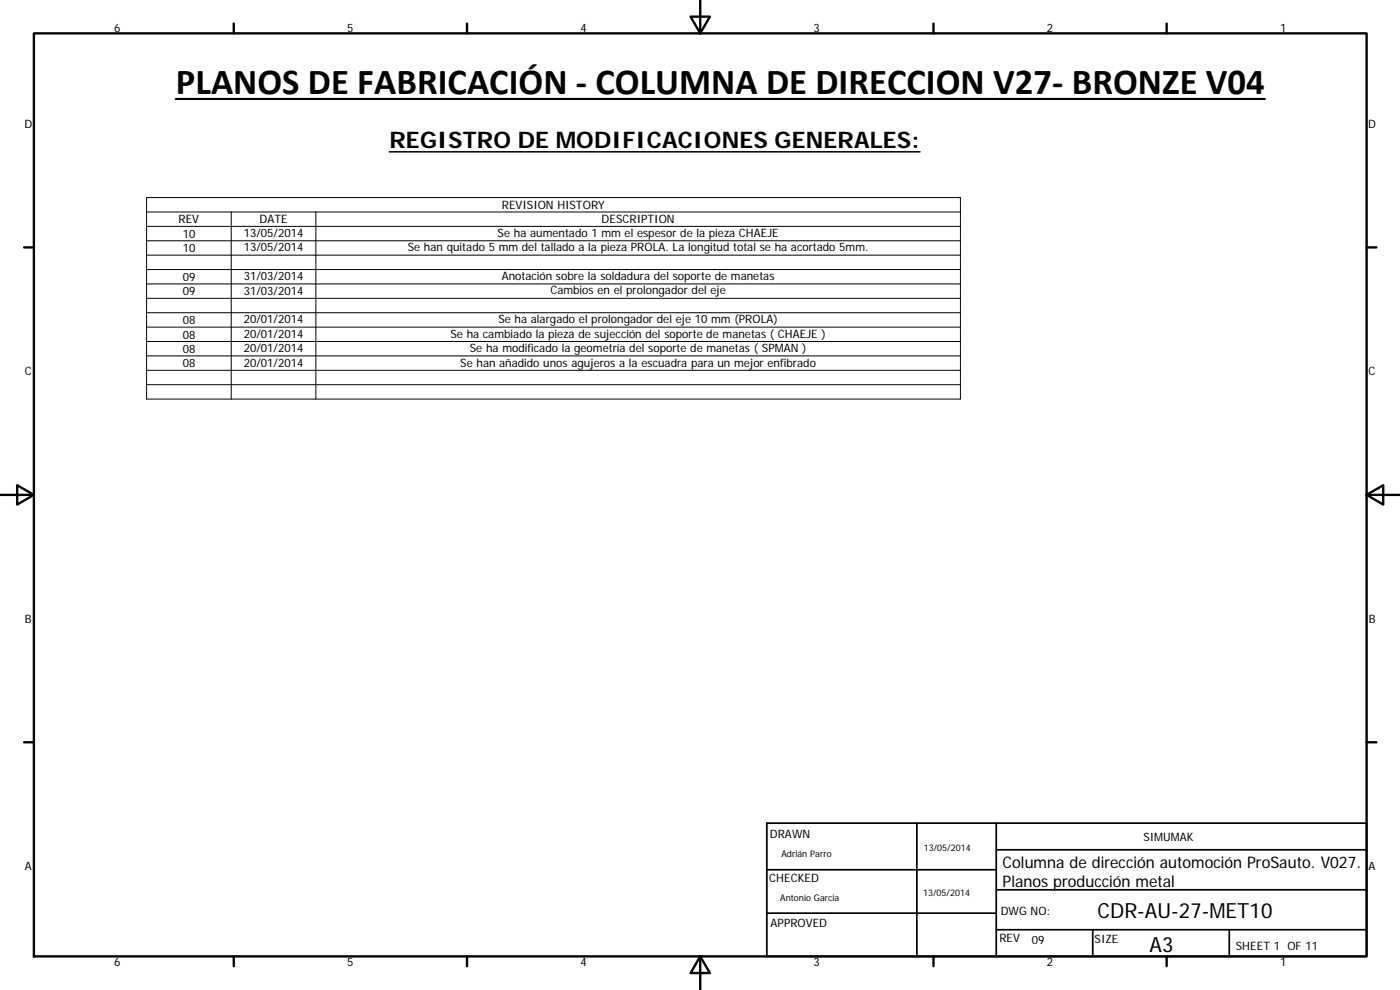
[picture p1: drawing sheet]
<svg xmlns="http://www.w3.org/2000/svg" width="420mm" height="297mm" viewBox="0 0 420 297" stroke-linecap="round" stroke-linejoin="round" font-family="sans-serif">
<defs><g id="words">
<text font-size="11" x="52.8" y="28.1">PLANOS DE FABRICACIÓN ‐ COLUMNA DE DIRECCION V27‐ BRONZE V04</text>
<text font-size="6.9" x="116.8" y="44.4">REGISTRO DE MODIFICACIONES GENERALES:</text>
<g font-size="6.3">
<text x="329.4" y="275.4">CDR-AU-27-M</text>
<text x="367.8" y="275.4">ET10</text>
<text x="345" y="285.6">A3</text>
</g>
<g font-size="4.8">
<text x="300.9" y="260.4">Columna de dirección automoción ProSauto. V027.</text>
<text x="300.9" y="266.2">Planos producción metal</text>
</g>
<g font-size="3.5">
<text x="34.2" y="9.6">6</text>
<text x="104.2" y="9.6">5</text>
<text x="174.2" y="9.6">4</text>
<text x="244.2" y="9.6">3</text>
<text x="314.2" y="9.6">2</text>
<text x="384.2" y="9.6">1</text>
<text x="7.3" y="38.4">D</text>
<text x="410.6" y="38.4">D</text>
<text x="150.6" y="62.7">REVISION HISTORY</text>
<text x="53.6" y="67.1">REV</text>
<text x="54.8" y="71.4">10</text>
<text x="73.2" y="71.1">13/05/2014</text>
<text x="77.9" y="67.1">DATE</text>
<text x="149.3" y="71.1">Se ha aumentado 1 mm el espesor de la pieza CHAEJE</text>
<text x="180.6" y="67.1">DESCRIPTION</text>
<text x="54.8" y="75.7">10</text>
<text x="73.2" y="75.5">13/05/2014</text>
<text x="122.4" y="75.4">Se han quitado 5 mm del tallado a la pieza PROLA. La longitud total se ha acortado 5mm.</text>
<text x="54.8" y="84.3">09</text>
<text x="54.8" y="88.6">09</text>
<text x="73.2" y="84.1">31/03/2014</text>
<text x="73.2" y="88.4">31/03/2014</text>
<text x="150.6" y="84.1">Anotación sobre la soldadura del soporte de manetas</text>
<text x="165.2" y="88.3">Cambios en el prolongador del eje</text>
<text x="54.8" y="97.3">08</text>
<text x="54.8" y="101.6">08</text>
<text x="73.2" y="97">20/01/2014</text>
<text x="73.2" y="101.4">20/01/2014</text>
<text x="135.2" y="101.4">Se ha cambiado la pieza de sujección del soporte de manetas ( CHAEJE )</text>
<text x="149.6" y="97">Se ha alargado el prolongador del eje 10 mm (PROLA)</text>
<text x="54.8" y="105.9">08</text>
<text x="73.2" y="105.7">20/01/2014</text>
<text x="141" y="105.7">Se ha modificado lageometría del soporte de manetas ( SPM</text>
<text x="235.2" y="105.7">AN )</text>
<text x="7.4" y="112.6">C</text>
<text x="54.8" y="110.2">08</text>
<text x="73.2" y="110">20/01/2014</text>
<text x="138.1" y="110">Se han añadido unos agujeros a la escuadra para un mejor enfibrado</text>
<text x="410.8" y="112.6">C</text>
<text x="7.5" y="186.9">B</text>
<text x="410.8" y="186.9">B</text>
<text x="231.1" y="251.4">DRAW</text>
<text x="240.8" y="251.4">N</text>
<text x="343.1" y="252.3">SIM</text>
<text x="349.1" y="252.3">UM</text>
<text x="354.1" y="252.3">AK</text>
<text x="7.4" y="261.1">A</text>
<text x="410.8" y="261.1">A</text>
<text x="230.9" y="264.6">CHECKED</text>
<text x="300.3" y="274.5">DW</text>
<text x="305.9" y="274.5">G NO:</text>
<text x="231.3" y="278.2">APPROVED</text>
<text x="299.9" y="282.6">REV</text>
<text x="309.7" y="283.3">09</text>
<text x="328.5" y="283">SIZE</text>
<text x="370.9" y="285.1">SHEET 1 OF 11</text>
<text x="34.2" y="289.9">6</text>
<text x="104.2" y="289.9">5</text>
<text x="174.2" y="289.9">4</text>
<text x="244.2" y="289.9">3</text>
<text x="314.2" y="289.9">2</text>
<text x="384.2" y="289.9">1</text>
</g>
<g font-size="2.7">
<text x="234.5" y="257.1">Adrián Parro</text>
<text x="277.3" y="255.2">13/05/2014</text>
<text x="277" y="268.7">13/05/2014</text>
<text x="234.2" y="270.2">Antonio Garcia</text>
</g>
</g></defs>
<g fill="none" stroke="#000" stroke-width=".71">
<path d="M10.2 10h399.9v277h-399.9zM70.2 7.1v2.9M140.2 7.1v2.9M207.3 5h5.8l-2.9 5zM210.2 0v10M280.2 7.1v2.9M350.1 7.1v2.9M7.2 74.2h3M410.1 74.2h3M.2 148.5h10M5.2 145.6l5 2.9-5 2.9zM410.1 148.5l5-2.9v5.8z"/>
<path d="M410.1 148.5h10M7.2 222.7h3M410.1 222.7h3M70.2 287v2.9M140.2 287v2.9M210.2 287l2.9 5h-5.8zM210.2 287v10M280.2 287v2.9M350.1 287v2.9"/>
</g>
<path d="M230.1 247h180v40h-180zM275.2 247v40M299 255h111.1M299 247v40M230.1 274h68.9M230.1 261h68.9M299 279h111.1M299 267h111.1M327.9 279v8M368.9 279v8" fill="none" stroke="#000" stroke-width=".51"/>
<g fill="none" stroke="#000" stroke-width=".3">
<path d="M44 59.3h244.2v60.4h-244.2zM44 63.6h244.2M44 67.9h244.2M44 72.2h244.2M44 76.6h244.2M69.4 63.6v56.1M94.8 63.6v56.1M44 80.9h244.2M44 85.2h244.2M44 89.5h244.2M44 93.8h244.2M44 98.1h244.2"/>
<path d="M44 102.5h244.2M44 106.8h244.2M44 111.1h244.2M44 115.4h244.2"/>
</g>
<path d="M116.8 45.6h159.3" fill="none" stroke="#000" stroke-width=".46"/>
<path d="M52.8 29.7h326.8" fill="none" stroke="#000" stroke-width=".63"/>
<use href="#words"/>
</svg>
